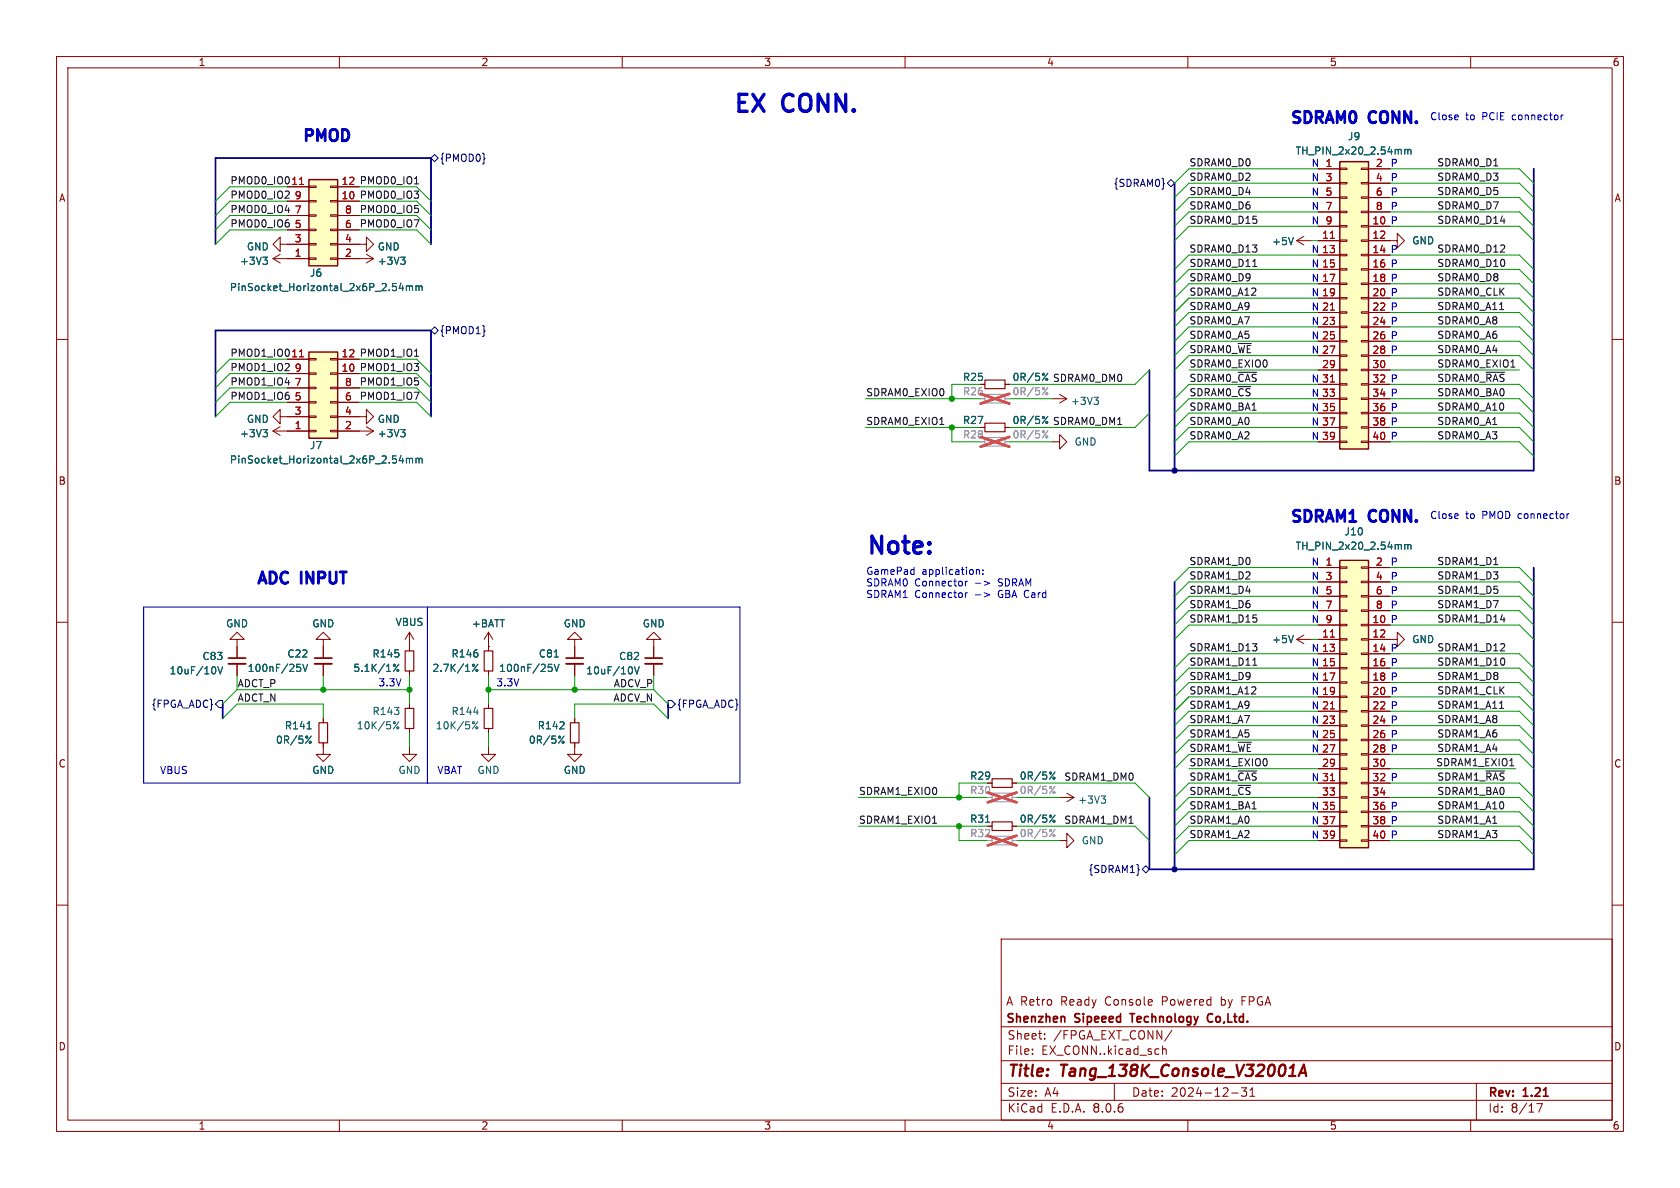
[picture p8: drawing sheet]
<svg xmlns="http://www.w3.org/2000/svg" width="297mm" height="210mm" viewBox="0 0 297 210" stroke-linecap="round" stroke-linejoin="round" font-family="sans-serif">
<defs><g id="words">
<g font-size="4.2" fill="#0000c2">
<text x="129.5" y="20.1">EX</text>
<text x="138.6" y="20.1">CONN.</text>
<text x="153" y="98.2">Note:</text>
</g>
<g font-size="2.8" fill="#0000c2">
<text x="228" y="22">SDRAM0</text>
<text x="242.4" y="22">CONN.</text>
<text x="53.3" y="25.2">PMOD</text>
<text x="228" y="92.5">SDRAM1</text>
<text x="242.4" y="92.5">CONN.</text>
<text x="45.2" y="103.4">ADC</text>
<text x="53.6" y="103.4">INPUT</text>
</g>
<g font-size="2.8" fill="#840000">
<text x="178" y="190.9">Title:</text>
<text x="187.7" y="190.9">Tang_138K_Console_V32001A</text>
</g>
<g font-size="2.1" fill="#840000">
<text x="177.8" y="178">A Retro</text>
<text x="187.6" y="178">Ready</text>
<text x="195.5" y="178">Console</text>
<text x="205.7" y="178">Powered</text>
<text x="216.3" y="178">by</text>
<text x="220.1" y="178">FPGA</text>
<text x="177.8" y="181.2">Shenzhen</text>
<text x="178" y="184">Sheet:</text>
<text x="186.2" y="184">/FPGA_EXT_CONN/</text>
<text x="190.1" y="181.2">Sipeeed</text>
<text x="200.6" y="181.2">Technology</text>
<text x="214.8" y="181.2">Co,Ltd.</text>
<text x="178" y="186.7">File:</text>
<text x="184.1" y="186.7">EX_CONN..kicad_sch</text>
<text x="178" y="196.9">KiCad</text>
<text x="178" y="194.1">Size:</text>
<text x="184.7" y="194.1">A4</text>
<text x="185.7" y="196.9">E.D.A.</text>
<text x="193.3" y="196.9">8.0.6</text>
<text x="200" y="194.1">Date:</text>
<text x="207" y="194.1">2024-12-31</text>
<text x="263" y="194.3">Rev:</text>
<text x="263" y="196.9">Id:</text>
<text x="267.1" y="196.9">8/17</text>
<text x="269.4" y="194.3">1.21</text>
</g>
<g font-size="1.8" fill="#840000">
<text x="35" y="11.9">1</text>
<text x="85" y="11.9">2</text>
<text x="135" y="11.9">3</text>
<text x="185" y="11.9">4</text>
<text x="235" y="11.9">5</text>
<text x="285" y="11.9">6</text>
<text x="10.3" y="35.9">A</text>
<text x="285.3" y="35.9">A</text>
<text x="10.3" y="85.9">B</text>
<text x="285.3" y="85.9">B</text>
<text x="10.3" y="135.9">C</text>
<text x="285.3" y="135.9">C</text>
<text x="10.3" y="185.9">D</text>
<text x="285.3" y="185.9">D</text>
<text x="35" y="199.9">1</text>
<text x="85" y="199.9">2</text>
<text x="135" y="199.9">3</text>
<text x="185" y="199.9">4</text>
<text x="235" y="199.9">5</text>
<text x="285" y="199.9">6</text>
</g>
<g font-size="1.8" fill="#0000c2">
<text x="252.7" y="21.3">Close</text>
<text x="259.1" y="21.3">to</text>
<text x="262.1" y="21.3">PCIE</text>
<text x="267.6" y="21.3">connector</text>
<text x="231.8" y="29.6">N 1</text>
<text x="245.7" y="29.6">P</text>
<text x="231.8" y="34.7">N 5</text>
<text x="231.8" y="32.1">N 3</text>
<text x="245.7" y="34.7">P</text>
<text x="245.7" y="32.1">P</text>
<text x="231.8" y="39.8">N 9</text>
<text x="231.8" y="37.2">N 7</text>
<text x="245.7" y="39.8">P</text>
<text x="245.7" y="37.2">P</text>
<text x="231.8" y="47.4">N 15</text>
<text x="231.8" y="44.8">N 13</text>
<text x="245.7" y="47.4">P</text>
<text x="245.7" y="44.8">P</text>
<text x="231.8" y="49.9">N 17</text>
<text x="231.8" y="52.5">N 19</text>
<text x="245.7" y="49.9">P</text>
<text x="245.7" y="52.5">P</text>
<text x="231.8" y="57.5">N 23</text>
<text x="231.8" y="55">N 21</text>
<text x="245.7" y="57.5">P</text>
<text x="245.7" y="55">P</text>
<text x="231.8" y="60.1">N 25</text>
<text x="231.8" y="62.6">N 27</text>
<text x="245.7" y="62.6">P</text>
<text x="245.7" y="60.1">P</text>
<text x="231.8" y="70.2">N 33</text>
<text x="231.8" y="67.7">N 31</text>
<text x="245.7" y="67.7">P</text>
<text x="245.7" y="70.2">P</text>
<text x="231.8" y="72.8">N 35</text>
<text x="231.8" y="75.3">N 37</text>
<text x="231.8" y="77.9">N 39</text>
<text x="245.7" y="75.3">P</text>
<text x="245.7" y="77.9">P</text>
<text x="245.7" y="72.8">P</text>
<text x="252.7" y="91.8">Close</text>
<text x="259.1" y="91.8">to</text>
<text x="262.1" y="91.8">PMOD connector</text>
<text x="153" y="101.7">GamePad</text>
<text x="163" y="101.7">application:</text>
<text x="231.8" y="100.1">N 1</text>
<text x="245.7" y="100.1">P</text>
<text x="153" y="103.8">SDRAM0</text>
<text x="153" y="105.8">SDRAM1</text>
<text x="161.7" y="103.8">Connector</text>
<text x="161.7" y="105.8">Connector</text>
<text x="176.7" y="103.8">SDRAM</text>
<text x="176.7" y="105.8">GBA Card</text>
<text x="231.8" y="102.6">N 3</text>
<text x="231.8" y="105.2">N 5</text>
<text x="231.8" y="107.7">N 7</text>
<text x="245.7" y="102.6">P</text>
<text x="245.7" y="107.7">P</text>
<text x="245.7" y="105.2">P</text>
<text x="231.8" y="110.2">N 9</text>
<text x="245.7" y="110.2">P</text>
<text x="231.8" y="115.3">N 13</text>
<text x="231.8" y="117.9">N 15</text>
<text x="245.7" y="115.3">P</text>
<text x="245.7" y="117.9">P</text>
<text x="66.8" y="121.4">3.3V</text>
<text x="87.6" y="121.4">3.3V</text>
<text x="231.8" y="125.5">N 21</text>
<text x="231.8" y="122.9">N 19</text>
<text x="231.8" y="120.4">N 17</text>
<text x="245.7" y="120.4">P</text>
<text x="245.7" y="122.9">P</text>
<text x="245.7" y="125.5">P</text>
<text x="231.8" y="128">N 23</text>
<text x="231.8" y="130.6">N 25</text>
<text x="245.7" y="130.6">P</text>
<text x="245.7" y="128">P</text>
<text x="28.2" y="136.9">VBUS</text>
<text x="77.2" y="136.9">VBAT</text>
<text x="231.8" y="133.1">N 27</text>
<text x="245.7" y="133.1">P</text>
<text x="231.8" y="143.3">N 35</text>
<text x="231.8" y="138.2">N 31</text>
<text x="245.7" y="143.3">P</text>
<text x="245.7" y="138.2">P</text>
<text x="231.8" y="148.3">N 39</text>
<text x="231.8" y="145.8">N 37</text>
<text x="245.7" y="148.3">P</text>
<text x="245.7" y="145.8">P</text>
</g>
<g font-size="1.8" fill="#000084">
<text x="77.7" y="28.8">{PMOD0}</text>
<text x="196.8" y="33.2">{SDRAM0}</text>
<text x="77.7" y="59.3">{PMOD1}</text>
<text x="26.7" y="125.3">{FPGA_ADC}</text>
<text x="119.6" y="125.3">{FPGA_ADC}</text>
<text x="192.3" y="154.5">{SDRAM1}</text>
</g>
<g font-size="1.8" fill="#0f0f0f">
<text x="210.2" y="29.5">SDRAM0_D0</text>
<text x="254" y="29.5">SDRAM0_D1</text>
<text x="40.6" y="32.7">PMOD0_IO0</text>
<text x="40.6" y="35.2">PMOD0_IO2</text>
<text x="63.5" y="32.7">PMOD0_IO1</text>
<text x="63.5" y="35.2">PMOD0_IO3</text>
<text x="210.2" y="34.6">SDRAM0_D4</text>
<text x="210.2" y="32">SDRAM0_D2</text>
<text x="254" y="32">SDRAM0_D3</text>
<text x="254" y="34.6">SDRAM0_D5</text>
<text x="40.6" y="37.8">PMOD0_IO4</text>
<text x="40.6" y="40.3">PMOD0_IO6</text>
<text x="63.5" y="37.8">PMOD0_IO5</text>
<text x="63.5" y="40.3">PMOD0_IO7</text>
<text x="210.2" y="39.7">SDRAM0_D15</text>
<text x="210.2" y="37.1">SDRAM0_D6</text>
<text x="254" y="39.7">SDRAM0_D14</text>
<text x="254" y="37.1">SDRAM0_D7</text>
<text x="210.2" y="47.3">SDRAM0_D11</text>
<text x="210.2" y="44.7">SDRAM0_D13</text>
<text x="254" y="44.7">SDRAM0_D12</text>
<text x="254" y="47.3">SDRAM0_D10</text>
<text x="210.2" y="49.8">SDRAM0_D9</text>
<text x="210.2" y="52.4">SDRAM0_A12</text>
<text x="254" y="52.4">SDRAM0_CLK</text>
<text x="254" y="49.8">SDRAM0_D8</text>
<text x="210.2" y="60">SDRAM0_A5</text>
<text x="210.2" y="57.4">SDRAM0_A7</text>
<text x="210.2" y="54.9">SDRAM0_A9</text>
<text x="254" y="54.9">SDRAM0_A11</text>
<text x="254" y="57.4">SDRAM0_A8</text>
<text x="254" y="60">SDRAM0_A6</text>
<text x="40.6" y="65.7">PMOD1_IO2</text>
<text x="40.6" y="63.2">PMOD1_IO0</text>
<text x="63.5" y="65.7">PMOD1_IO3</text>
<text x="63.5" y="63.2">PMOD1_IO1</text>
<text x="210.2" y="62.5">SDRAM0_~{WE}</text>
<text x="210.2" y="65.1">SDRAM0_EXIO0</text>
<text x="254" y="62.5">SDRAM0_A4</text>
<text x="254" y="65.1">SDRAM0_EXIO1</text>
<text x="40.6" y="70.8">PMOD1_IO6</text>
<text x="40.6" y="68.2">PMOD1_IO4</text>
<text x="63.5" y="68.2">PMOD1_IO5</text>
<text x="63.5" y="70.8">PMOD1_IO7</text>
<text x="153" y="70.1">SDRAM0_EXIO0</text>
<text x="186.1" y="67.6">SDRAM0_DM0</text>
<text x="210.2" y="70.1">SDRAM0_~{CS}</text>
<text x="210.2" y="67.6">SDRAM0_~{CAS}</text>
<text x="254" y="67.6">SDRAM0_~{RAS}</text>
<text x="254" y="70.1">SDRAM0_BA0</text>
<text x="153" y="75.2">SDRAM0_EXIO1</text>
<text x="186.1" y="75.2">SDRAM0_DM1</text>
<text x="210.2" y="72.7">SDRAM0_BA1</text>
<text x="210.2" y="77.8">SDRAM0_A2</text>
<text x="210.2" y="75.2">SDRAM0_A0</text>
<text x="254" y="75.2">SDRAM0_A1</text>
<text x="254" y="72.7">SDRAM0_A10</text>
<text x="254" y="77.8">SDRAM0_A3</text>
<text x="210.2" y="100">SDRAM1_D0</text>
<text x="254" y="100">SDRAM1_D1</text>
<text x="210.2" y="105.1">SDRAM1_D4</text>
<text x="210.2" y="107.6">SDRAM1_D6</text>
<text x="210.2" y="102.5">SDRAM1_D2</text>
<text x="254" y="105.1">SDRAM1_D5</text>
<text x="254" y="102.5">SDRAM1_D3</text>
<text x="254" y="107.6">SDRAM1_D7</text>
<text x="210.2" y="110.1">SDRAM1_D15</text>
<text x="254" y="110.1">SDRAM1_D14</text>
<text x="210.2" y="117.8">SDRAM1_D11</text>
<text x="210.2" y="115.2">SDRAM1_D13</text>
<text x="254" y="115.2">SDRAM1_D12</text>
<text x="254" y="117.8">SDRAM1_D10</text>
<text x="41.9" y="124.1">ADCT_N</text>
<text x="41.9" y="121.6">ADCT_P</text>
<text x="108.4" y="124.1">ADCV_N</text>
<text x="108.4" y="121.6">ADCV_P</text>
<text x="210.2" y="125.4">SDRAM1_A9</text>
<text x="210.2" y="120.3">SDRAM1_D9</text>
<text x="210.2" y="122.8">SDRAM1_A12</text>
<text x="254" y="120.3">SDRAM1_D8</text>
<text x="254" y="125.4">SDRAM1_A11</text>
<text x="254" y="122.8">SDRAM1_CLK</text>
<text x="210.2" y="127.9">SDRAM1_A7</text>
<text x="210.2" y="130.5">SDRAM1_A5</text>
<text x="254" y="130.5">SDRAM1_A6</text>
<text x="254" y="127.9">SDRAM1_A8</text>
<text x="210.2" y="135.5">SDRAM1_EXIO0</text>
<text x="210.2" y="133">SDRAM1_~{WE}</text>
<text x="253.8" y="135.5">SDRAM1_EXIO1</text>
<text x="254" y="133">SDRAM1_A4</text>
<text x="151.8" y="140.6">SDRAM1_EXIO0</text>
<text x="188.1" y="138.1">SDRAM1_DM0</text>
<text x="210.2" y="138.1">SDRAM1_~{CAS}</text>
<text x="210.2" y="143.2">SDRAM1_BA1</text>
<text x="210.2" y="140.6">SDRAM1_~{CS}</text>
<text x="254" y="138.1">SDRAM1_~{RAS}</text>
<text x="254" y="143.2">SDRAM1_A10</text>
<text x="254" y="140.6">SDRAM1_BA0</text>
<text x="151.8" y="145.7">SDRAM1_EXIO1</text>
<text x="188.1" y="145.7">SDRAM1_DM1</text>
<text x="210.2" y="148.2">SDRAM1_A2</text>
<text x="210.2" y="145.7">SDRAM1_A0</text>
<text x="254" y="145.7">SDRAM1_A1</text>
<text x="254" y="148.2">SDRAM1_A3</text>
</g>
<g font-size="1.8" fill="#006464">
<text x="229" y="27.5">TH_PIN_2x20_2.54mm</text>
<text x="238.2" y="25">J9</text>
<text x="42.3" y="47">+3V3</text>
<text x="43.5" y="44.5">GND</text>
<text x="66.7" y="44.5">GND</text>
<text x="66.7" y="47">+3V3</text>
<text x="224.8" y="43.5">+5V</text>
<text x="249.6" y="43.4">GND</text>
<text x="40.5" y="51.7">PinSocket_Horizontal_2x6P_2.54mm</text>
<text x="54.7" y="49.1">J6</text>
<text x="170.1" y="67.5">R25</text>
<text x="178.9" y="67.5">0R/5%</text>
<text x="189.2" y="71.8">+3V3</text>
<text x="42.3" y="77.5">+3V3</text>
<text x="43.5" y="75">GND</text>
<text x="66.7" y="75">GND</text>
<text x="66.7" y="77.5">+3V3</text>
<text x="170.1" y="75.2">R27</text>
<text x="178.9" y="75.2">0R/5%</text>
<text x="40.5" y="82.1">PinSocket_Horizontal_2x6P_2.54mm</text>
<text x="54.7" y="79.6">J7</text>
<text x="189.9" y="79">GND</text>
<text x="237.6" y="94.8">J10</text>
<text x="229" y="97.4">TH_PIN_2x20_2.54mm</text>
<text x="39.9" y="111.1">GND</text>
<text x="55.1" y="111.1">GND</text>
<text x="69.8" y="110.8">VBUS</text>
<text x="83.3" y="111.1">+BATT</text>
<text x="99.6" y="111.1">GND</text>
<text x="113.5" y="111.1">GND</text>
<text x="224.8" y="113.9">+5V</text>
<text x="249.6" y="113.9">GND</text>
<text x="29.9" y="119.4">10uF/10V</text>
<text x="35.7" y="116.9">C83</text>
<text x="43.7" y="119">100nF/25V</text>
<text x="50.7" y="116.4">C22</text>
<text x="62.4" y="119">5.1K/1%</text>
<text x="65.8" y="116.4">R145</text>
<text x="76.3" y="119">2.7K/1%</text>
<text x="79.7" y="116.4">R146</text>
<text x="88.1" y="119">100nF/25V</text>
<text x="95.2" y="116.4">C81</text>
<text x="103.5" y="119.4">10uF/10V</text>
<text x="109.3" y="116.9">C82</text>
<text x="48.7" y="131.7">0R/5%</text>
<text x="50.3" y="129.1">R141</text>
<text x="63" y="129.1">10K/5%</text>
<text x="65.8" y="126.6">R143</text>
<text x="76.9" y="129.1">10K/5%</text>
<text x="79.7" y="126.6">R144</text>
<text x="93.4" y="131.7">0R/5%</text>
<text x="95" y="129.1">R142</text>
<text x="55.1" y="137">GND</text>
<text x="70.4" y="137">GND</text>
<text x="84.3" y="137">GND</text>
<text x="99.6" y="137">GND</text>
<text x="171.4" y="138">R29</text>
<text x="180.2" y="138">0R/5%</text>
<text x="190.5" y="142.3">+3V3</text>
<text x="171.4" y="145.6">R31</text>
<text x="180.2" y="145.6">0R/5%</text>
<text x="191.1" y="149.5">GND</text>
</g>
<g font-size="1.8" fill="#a90000">
<text x="234.2" y="29.6">1</text>
<text x="243.1" y="29.6">2</text>
<text x="51.4" y="32.8">11</text>
<text x="52" y="35.3">9</text>
<text x="60.3" y="35.3">10</text>
<text x="60.3" y="32.8">12</text>
<text x="234.2" y="32.1">3</text>
<text x="234.2" y="34.7">5</text>
<text x="243.1" y="32.1">4</text>
<text x="243.1" y="34.7">6</text>
<text x="52" y="40.4">5</text>
<text x="52" y="37.8">7</text>
<text x="60.9" y="40.4">6</text>
<text x="60.9" y="37.8">8</text>
<text x="234.2" y="37.2">7</text>
<text x="234.2" y="39.8">9</text>
<text x="242.5" y="39.8">10</text>
<text x="243.1" y="37.2">8</text>
<text x="52" y="45.5">1</text>
<text x="52" y="42.9">3</text>
<text x="60.9" y="45.5">2</text>
<text x="60.9" y="42.9">4</text>
<text x="233.6" y="42.3">11</text>
<text x="233.6" y="44.8">13</text>
<text x="233.6" y="47.4">15</text>
<text x="242.5" y="42.3">12</text>
<text x="242.5" y="44.8">14</text>
<text x="242.5" y="47.4">16</text>
<text x="233.6" y="49.9">17</text>
<text x="233.6" y="52.5">19</text>
<text x="242.5" y="49.9">18</text>
<text x="242.5" y="52.5">20</text>
<text x="233.6" y="55">21</text>
<text x="233.6" y="57.5">23</text>
<text x="242.5" y="55">22</text>
<text x="242.5" y="57.5">24</text>
<text x="51.4" y="63.2">11</text>
<text x="52" y="65.8">9</text>
<text x="60.3" y="65.8">10</text>
<text x="60.3" y="63.2">12</text>
<text x="233.6" y="65.2">29</text>
<text x="233.6" y="60.1">25</text>
<text x="233.6" y="62.6">27</text>
<text x="242.5" y="60.1">26</text>
<text x="242.5" y="62.6">28</text>
<text x="242.5" y="65.2">30</text>
<text x="52" y="70.9">5</text>
<text x="52" y="68.3">7</text>
<text x="60.9" y="70.9">6</text>
<text x="60.9" y="68.3">8</text>
<text x="233.6" y="67.7">31</text>
<text x="233.6" y="70.2">33</text>
<text x="242.5" y="67.7">32</text>
<text x="242.5" y="70.2">34</text>
<text x="52" y="75.9">1</text>
<text x="52" y="73.4">3</text>
<text x="60.9" y="75.9">2</text>
<text x="60.9" y="73.4">4</text>
<text x="233.6" y="72.8">35</text>
<text x="233.6" y="75.3">37</text>
<text x="233.6" y="77.9">39</text>
<text x="242.5" y="72.8">36</text>
<text x="242.5" y="75.3">38</text>
<text x="242.5" y="77.9">40</text>
<text x="234.2" y="100.1">1</text>
<text x="243.1" y="100.1">2</text>
<text x="234.2" y="102.6">3</text>
<text x="234.2" y="105.2">5</text>
<text x="234.2" y="107.7">7</text>
<text x="243.1" y="102.6">4</text>
<text x="243.1" y="105.2">6</text>
<text x="243.1" y="107.7">8</text>
<text x="233.6" y="112.8">11</text>
<text x="234.2" y="110.2">9</text>
<text x="242.5" y="110.2">10</text>
<text x="242.5" y="112.8">12</text>
<text x="233.6" y="115.3">13</text>
<text x="233.6" y="117.9">15</text>
<text x="242.5" y="115.3">14</text>
<text x="242.5" y="117.9">16</text>
<text x="233.6" y="120.4">17</text>
<text x="233.6" y="122.9">19</text>
<text x="233.6" y="125.5">21</text>
<text x="242.5" y="120.4">18</text>
<text x="242.5" y="122.9">20</text>
<text x="242.5" y="125.5">22</text>
<text x="233.6" y="128">23</text>
<text x="233.6" y="130.6">25</text>
<text x="242.5" y="128">24</text>
<text x="242.5" y="130.6">26</text>
<text x="233.6" y="135.6">29</text>
<text x="233.6" y="133.1">27</text>
<text x="242.5" y="133.1">28</text>
<text x="242.5" y="135.6">30</text>
<text x="233.6" y="140.7">33</text>
<text x="233.6" y="138.2">31</text>
<text x="233.6" y="143.3">35</text>
<text x="242.5" y="138.2">32</text>
<text x="242.5" y="140.7">34</text>
<text x="242.5" y="143.3">36</text>
<text x="233.6" y="145.8">37</text>
<text x="233.6" y="148.3">39</text>
<text x="242.5" y="145.8">38</text>
<text x="242.5" y="148.3">40</text>
</g>
<g font-size="1.8" fill="#989898">
<text x="170.1" y="70.1">R26</text>
<text x="178.9" y="70.1">0R/5%</text>
<text x="170.1" y="77.7">R28</text>
<text x="178.9" y="77.7">0R/5%</text>
<text x="171.4" y="140.6">R30</text>
<text x="180.2" y="140.6">0R/5%</text>
<text x="171.4" y="148.2">R32</text>
<text x="180.2" y="148.2">0R/5%</text>
</g>
</g></defs>
<g fill="none" stroke="#840000" stroke-width=".18">
<path d="M10 10h277v190h-277zM12 12h273v186h-273zM60 10v2M110 10v2M160 10v2M210 10v2M260 10v2M10 60h2M285 60h2M10 110h2M41.9 113h-1.3l1.3-1.2 1.3 1.2h-1.3v1.3M101.6 114.3v2"/>
<path d="M101.6 117.3v2.1M229.2 113l1.3 .8M229.2 113h2.6M230.5 112.3l-1.3 .7M245.7 113h1.3v1.3l1.3-1.3-1.3-1.2v1.2M285 110h2M57.1 132.1v1.3h-1.2l1.2 1.2 1.3-1.2h-1.3M72.4 132.1v1.3h-1.3l1.3 1.2 1.3-1.2h-1.3M174.6 138.4h.8M178.9 138.4h.8M10 160h2M174.6 146.1h.8"/>
<path d="M178.9 146.1h.8M285 160h2M177 166h108v32h-108zM60 198v2M110 198v2M160 198v2M177 194.5h108M177 191.5h108M177 187.5h108M177 181.5h108M182.5 186.3v.1M182.5 185.5v.1"/>
<path d="M184.7 183.6v.1M184.7 182.8v.1M197 191.5v3M205.5 184.9v1.5M205.5 185.5l.2-.1 .4 .1 .1 .9M207.2 182.1l-1.3 1.9M210 198v2M217.7 193.2h1.2M220.4 192.3l-.5 .6 .4 .1v.7l-.2 .1h-.4l-.2-.1M221 193.8h.8M221 192.7l.4-.4v1.5M260 198v2"/>
<path d="M261 191.5v6.5M271.7 195.1h1l-.7 1.5"/>
</g>
<path d="M229.6 190.2l.9-2 .4 2M229.8 189.6h1" fill="none" stroke="#840000" stroke-width=".4"/>
<path d="M100.1 116.3h3M188.2 179.8v.9M199.7 179.2h.9M214.3 179.3a.74 .74 0 0 0-.9 .5 .74 .74 0 0 0 .5 .9l.4-.1" fill="none" stroke="#840000" stroke-width=".3"/>
<path d="M100.1 117.3h3" fill="none" stroke="#840000" stroke-width=".33"/>
<g fill="none" stroke="#006464" stroke-width=".18">
<path d="M97 117.4h.6M97.4 117.9l.2 .3v.3l-.2 .2M98 117.4l.4 1.3 .4-1.3M98 116.2h.7M228.7 112.3l-.5 1.3M186.5 136.5l-1 1.2M174.2 145.4h.8M186.5 144.1l-1 1.3"/>
<circle cx="186.3" cy="137.6" r=".18"/>
<circle cx="186.3" cy="145.2" r=".18"/>
</g>
<path d="M175.4 137.7h3.5v1.5h-3.5zM175.4 145.3h3.5v1.5h-3.5z" fill="none" stroke="#840000" stroke-width=".2"/>
<path d="M175.4 147.8h3.5v1.6h-3.5z" fill="none" stroke="#a1a1a1" stroke-width=".2"/>
<path d="M174.6 148.6h.8M178.9 148.6h.8" fill="none" stroke="#a1a1a1" stroke-width=".18"/>
<g fill="none" stroke="#989898" stroke-width=".18">
<path d="M186.5 146.6l-1 1.3"/>
<circle cx="186.3" cy="147.7" r=".18"/>
</g>
<path d="M174.6 147.7l5.1 1.8M179.7 147.7l-5.1 1.8" fill="none" stroke="#e65255" stroke-width=".46"/>
<path d="M236.9 99.1h5v50.8h-5z" fill="#ffffc2"/>
<g fill="none" stroke="#840000" stroke-width=".18">
<path d="M229.2 42.5l1.3 .8M229.2 42.5h2.6M230.5 41.8l-1.3 .7M186.1 78.1h1.2v1.3l1.3-1.3-1.3-1.3v1.3M57.1 113h-1.2l1.2-1.2 1.3 1.2h-1.3v1.3M233 100.3h3.9M233 110.5h3.9M233 113h3.9M233 115.6h3.9M233 118.1h3.9M233 102.9h3.9M233 105.4h3.9"/>
<path d="M233 108h3.9M236.9 118h1.2v.2h-1.2zM236.9 115.4h1.2v.3h-1.2zM236.9 112.9h1.2v.3h-1.2zM236.9 110.4h1.2v.2h-1.2zM236.9 107.8h1.2v.3h-1.2zM236.9 105.3h1.2v.2h-1.2zM236.9 102.7h1.2v.3h-1.2zM236.9 100.2h1.2v.3h-1.2zM240.7 118h1.2v.2h-1.2zM240.7 115.4h1.2v.3h-1.2zM240.7 112.9h1.2v.3h-1.2z"/>
<path d="M240.7 110.4h1.2v.2h-1.2zM240.7 107.8h1.2v.3h-1.2zM240.7 105.3h1.2v.2h-1.2zM240.7 102.7h1.2v.3h-1.2zM240.7 100.2h1.2v.3h-1.2zM241.9 100.3h3.8M241.9 110.5h3.8M241.9 113h3.8M241.9 115.6h3.8M241.9 118.1h3.8M241.9 102.9h3.8M241.9 105.4h3.8"/>
<path d="M241.9 108h3.8M233 120.7h3.9M233 123.2h3.9M233 125.7h3.9M233 128.3h3.9M233 130.8h3.9M233 133.4h3.9M233 135.9h3.9M233 138.4h3.9M236.9 138.3h1.2v.3h-1.2zM236.9 135.8h1.2v.2h-1.2zM236.9 133.2h1.2v.3h-1.2z"/>
<path d="M236.9 130.7h1.2v.2h-1.2zM236.9 128.1h1.2v.3h-1.2zM236.9 125.6h1.2v.3h-1.2zM236.9 123.1h1.2v.2h-1.2zM236.9 120.5h1.2v.3h-1.2zM240.7 138.3h1.2v.3h-1.2zM240.7 135.8h1.2v.2h-1.2zM240.7 133.2h1.2v.3h-1.2zM240.7 130.7h1.2v.2h-1.2zM240.7 128.1h1.2v.3h-1.2zM240.7 125.6h1.2v.3h-1.2zM240.7 123.1h1.2v.2h-1.2z"/>
<path d="M240.7 120.5h1.2v.3h-1.2zM241.9 120.7h3.8M241.9 123.2h3.8M241.9 125.7h3.8M241.9 128.3h3.8M241.9 130.8h3.8M241.9 133.4h3.8M241.9 135.9h3.8M241.9 138.4h3.8M233 141h3.9M233 143.5h3.9M233 146.1h3.9"/>
<path d="M233 148.6h3.9M236.9 148.5h1.2v.2h-1.2zM236.9 145.9h1.2v.3h-1.2zM236.9 143.4h1.2v.2h-1.2zM236.9 140.8h1.2v.3h-1.2zM240.7 148.5h1.2v.2h-1.2zM240.7 145.9h1.2v.3h-1.2zM240.7 143.4h1.2v.2h-1.2zM240.7 140.8h1.2v.3h-1.2zM241.9 141h3.8M241.9 143.5h3.8M241.9 146.1h3.8"/>
<path d="M241.9 148.6h3.8"/>
</g>
<path d="M236.9 99.1h5v50.8h-5z" fill="none" stroke="#840000" stroke-width=".25"/>
<path d="M235.2 112.6h.7M235.2 125.3h.7M235.2 138h.7" fill="none" stroke="#a90000" stroke-width=".18"/>
<path d="M228.7 42l-.5 1.3M248.3 96.3v.8M248.3 96.4l.4-.1 .2 .1M248.9 96.4l.2-.1h.3v.8M248.9 96.4v.7" fill="none" stroke="#006464" stroke-width=".18"/>
<path d="M174.1 77.3h3.6v1.6h-3.6z" fill="none" stroke="#a1a1a1" stroke-width=".2"/>
<path d="M173.4 78.1h.7M177.7 78.1h.7" fill="none" stroke="#a1a1a1" stroke-width=".18"/>
<g fill="none" stroke="#989898" stroke-width=".18">
<path d="M185.2 76.1l-.9 1.3"/>
<circle cx="185.1" cy="77.2" r=".18"/>
</g>
<path d="M173.4 77.2l5 1.8M178.4 77.2l-5 1.8" fill="none" stroke="#e65255" stroke-width=".46"/>
<path d="M236.9 28.6h5v50.8h-5z" fill="#ffffc2"/>
<g fill="none" stroke="#840000" stroke-width=".18">
<path d="M233 29.8h3.9M233 32.4h3.9M233 34.9h3.9M233 37.5h3.9M236.9 39.9h1.2v.2h-1.2zM236.9 37.3h1.2v.3h-1.2zM236.9 34.8h1.2v.3h-1.2zM236.9 32.3h1.2v.2h-1.2zM236.9 29.7h1.2v.3h-1.2zM240.7 39.9h1.2v.2h-1.2zM240.7 37.3h1.2v.3h-1.2zM240.7 34.8h1.2v.3h-1.2z"/>
<path d="M240.7 32.3h1.2v.2h-1.2zM240.7 29.7h1.2v.3h-1.2zM241.9 29.8h3.8M241.9 32.4h3.8M241.9 34.9h3.8M241.9 37.5h3.8M233 40h3.9M233 42.5h3.9M233 45.1h3.9M233 47.6h3.9M233 50.2h3.9M233 52.7h3.9"/>
<path d="M233 55.2h3.9M233 57.8h3.9M236.9 57.7h1.2v.2h-1.2zM236.9 55.1h1.2v.3h-1.2zM236.9 52.6h1.2v.2h-1.2zM236.9 50h1.2v.3h-1.2zM236.9 47.5h1.2v.3h-1.2zM236.9 45h1.2v.2h-1.2zM236.9 42.4h1.2v.3h-1.2zM240.7 57.7h1.2v.2h-1.2zM240.7 55.1h1.2v.3h-1.2zM240.7 52.6h1.2v.2h-1.2z"/>
<path d="M240.7 50h1.2v.3h-1.2zM240.7 47.5h1.2v.3h-1.2zM240.7 45h1.2v.2h-1.2zM240.7 42.4h1.2v.3h-1.2zM241.9 42.5h5.1v1.3l1.3-1.3-1.3-1.2v1.2M241.9 40h3.8M241.9 45.1h3.8M241.9 47.6h3.8M241.9 50.2h3.8M241.9 52.7h3.8M241.9 55.2h3.8M241.9 57.8h3.8"/>
<path d="M48.3 76.2h2.5M48.3 76.2l1.2 .8M49.5 73.7v1.2l-1.2-1.2 1.2-1.3v1.3h1.3M49.5 75.4l-1.2 .8M63.5 73.7h1.3v1.2l1.2-1.2-1.2-1.3v1.3M63.5 76.2h2.5M64.8 75.4l1.2 .8M66 76.2l-1.2 .8M233 60.3h3.9M233 62.9h3.9M233 65.4h3.9M233 67.9h3.9"/>
<path d="M233 70.5h3.9M233 73h3.9M233 75.6h3.9M233 78.1h3.9M236.9 78h1.2v.2h-1.2zM236.9 75.4h1.2v.3h-1.2zM236.9 72.9h1.2v.3h-1.2zM236.9 70.4h1.2v.2h-1.2zM236.9 67.8h1.2v.3h-1.2zM236.9 65.3h1.2v.2h-1.2zM236.9 62.7h1.2v.3h-1.2zM236.9 60.2h1.2v.3h-1.2z"/>
<path d="M240.7 78h1.2v.2h-1.2zM240.7 75.4h1.2v.3h-1.2zM240.7 72.9h1.2v.3h-1.2zM240.7 70.4h1.2v.2h-1.2zM240.7 67.8h1.2v.3h-1.2zM240.7 65.3h1.2v.2h-1.2zM240.7 62.7h1.2v.3h-1.2zM240.7 60.2h1.2v.3h-1.2zM241.9 60.3h3.8M241.9 62.9h3.8M241.9 65.4h3.8M241.9 67.9h3.8"/>
<path d="M241.9 70.5h3.8M241.9 73h3.8M241.9 75.6h3.8M241.9 78.1h3.8M41.9 114.3v2M41.9 117.3v2.1M72.4 114.3v.8M72.4 118.6v.8M86.4 114.3h.1M86.4 111.8v3.3M86.4 118.6v.8M86.4 111.8l.7 1.2"/>
<path d="M86.4 111.8l-.8 1.2M115.6 114.3v2M115.6 117.3v2.1M57.1 127v.8M57.1 131.3v.8M72.4 124.5v.7M72.4 128.8v.7"/>
</g>
<path d="M236.9 28.6h5v50.8h-5z" fill="none" stroke="#840000" stroke-width=".25"/>
<path d="M235.2 42.1h.7M235.2 54.8h.7M235.2 67.5h.7" fill="none" stroke="#a90000" stroke-width=".18"/>
<g fill="none" stroke="#006464" stroke-width=".18">
<path d="M248.3 26.4v.8M248.3 26.5l.4-.1 .2 .2M248.9 26.6l.2-.2 .3 .1v.7M248.9 26.6v.6M46.5 75.9h.8l-.5 .5M47 76.4l.3 .3v.3l-.3 .2M70.8 75.9h.8l-.4 .5M71.4 76.4l.2 .3v.3l-.2 .2M38.1 118.1v.8M38.5 117.9l.4 1.2 .5-1.2M70.5 117.4l-1 1.3M84.5 117.4l-1 1.3"/>
<path d="M111.7 118.1v.8M112.2 117.9l.4 1.2 .4-1.2M54.3 128.8h.7M55 130.1l-.9 1.3M69.6 127.6h.1l.2 .2-.2 .1h-.1M70.5 127.6l-1 1.2"/>
<circle cx="69.7" cy="117.6" r=".18"/>
<circle cx="70.3" cy="118.5" r=".18"/>
<circle cx="83.7" cy="117.6" r=".18"/>
<circle cx="84.3" cy="118.5" r=".18"/>
<circle cx="54.8" cy="131.2" r=".18"/>
<circle cx="70.3" cy="128.7" r=".18"/>
</g>
<path d="M40.4 117.3h3M114 117.3h3.1" fill="none" stroke="#840000" stroke-width=".33"/>
<path d="M40.4 116.3h3M114 116.3h3.1" fill="none" stroke="#840000" stroke-width=".3"/>
<path d="M71.6 115.1h1.6v3.5h-1.6zM85.6 115.1h1.5v3.5h-1.5zM56.4 127.8h1.5v3.5h-1.5zM71.6 125.2h1.6v3.6h-1.6z" fill="none" stroke="#840000" stroke-width=".2"/>
<path d="M54.6 62.2h5.1v15.3h-5.1z" fill="#ffffc2"/>
<g fill="none" stroke="#840000" stroke-width=".18">
<path d="M48.3 45.7h2.5M48.3 45.7l1.2 .8M49.5 43.2v1.3l-1.2-1.3 1.2-1.3v1.3h1.3M49.5 45l-1.2 .7M63.5 43.2h1.3v1.3l1.2-1.3-1.2-1.3v1.3M50.8 76.2h3.8M50.8 66h3.8M50.8 63.5h3.8M50.8 73.7h3.8M50.8 71.1h3.8M50.8 68.6h3.8M54.6 63.4h1.3v.2h-1.3z"/>
<path d="M54.6 65.9h1.3v.3h-1.3zM54.6 68.5h1.3v.2h-1.3zM54.6 71h1.3v.2h-1.3zM54.6 73.5h1.3v.3h-1.3zM54.6 76.1h1.3v.2h-1.3zM58.4 63.4h1.3v.2h-1.3zM58.4 65.9h1.3v.3h-1.3zM58.4 68.5h1.3v.2h-1.3zM58.4 71h1.3v.2h-1.3zM58.4 73.5h1.3v.3h-1.3zM58.4 76.1h1.3v.2h-1.3zM59.7 76.2h3.8"/>
<path d="M59.7 66h3.8M59.7 63.5h3.8M59.7 73.7h3.8M59.7 71.1h3.8M59.7 68.6h3.8M173.4 75.6h.7M173.4 67.9h.7M177.7 75.6h.7M177.7 67.9h.7M186.1 70.5h2.5M187.3 69.7l1.3 .8M188.6 70.5l-1.3 .7"/>
<path d="M101.6 113h-1.3l1.3-1.2 1.3 1.2h-1.3v1.3M115.6 113h-1.3l1.3-1.2 1.2 1.2h-1.2v1.3M86.4 132.1v1.3h-1.3l1.3 1.2 1.2-1.2h-1.2M101.6 132.1v1.3h-1.3l1.3 1.2 1.3-1.2h-1.3"/>
</g>
<path d="M54.6 62.2h5.1v15.3h-5.1z" fill="none" stroke="#840000" stroke-width=".25"/>
<path d="M52.9 63.1h.8" fill="none" stroke="#a90000" stroke-width=".18"/>
<g fill="none" stroke="#006464" stroke-width=".18">
<path d="M46.5 45.5h.8l-.5 .4M47 45.9l.3 .3v.3l-.3 .2M185.2 73.6l-.9 1.3M185.2 66l-.9 1.3M193.4 70.2h.8l-.4 .5M193.9 70.7l.3 .3v.3l-.3 .2M70.9 80.5l-.3 .9h.8M71.2 81v.9M71.8 81v.9M71.8 81.1l.4-.1 .2 .2M72.4 81.2l.2-.2 .3 .1v.8M72.4 81.2v.7"/>
<path d="M73.5 81.1l.4-.1 .2 .2M73.5 81v.9M74.1 81.2l.2-.2 .3 .1v.8M74.1 81.2v.7"/>
<circle cx="185.1" cy="67.1" r=".18"/>
<circle cx="185.1" cy="74.7" r=".18"/>
</g>
<path d="M174.1 74.8h3.6v1.5h-3.6zM174.1 67.2h3.6v1.5h-3.6z" fill="none" stroke="#840000" stroke-width=".2"/>
<path d="M174.1 69.7h3.6v1.5h-3.6z" fill="none" stroke="#a1a1a1" stroke-width=".2"/>
<path d="M173.4 70.5h.7M177.7 70.5h.7" fill="none" stroke="#a1a1a1" stroke-width=".18"/>
<g fill="none" stroke="#989898" stroke-width=".18">
<path d="M185.2 68.5l-.9 1.3"/>
<circle cx="185.1" cy="69.6" r=".18"/>
</g>
<path d="M173.4 69.6l5 1.7M178.4 69.6l-5 1.7" fill="none" stroke="#e65255" stroke-width=".46"/>
<path d="M54.6 31.8h5.1v15.2h-5.1z" fill="#ffffc2"/>
<g fill="none" stroke="#840000" stroke-width=".18">
<path d="M50.8 35.6h3.8M50.8 33h3.8M50.8 38.1h3.8M54.6 32.9h1.3v.2h-1.3zM54.6 35.4h1.3v.3h-1.3zM54.6 38h1.3v.2h-1.3zM58.4 32.9h1.3v.2h-1.3zM58.4 35.4h1.3v.3h-1.3zM58.4 38h1.3v.2h-1.3zM59.7 35.6h3.8M59.7 33h3.8M59.7 38.1h3.8"/>
<path d="M233 29.8h3.9M233 32.4h3.9M233 34.9h3.9M233 37.5h3.9M241.9 29.8h3.8M241.9 32.4h3.8M241.9 34.9h3.8M241.9 37.5h3.8M50.8 45.7h3.8M50.8 43.2h3.8M50.8 40.6h3.8M54.6 40.5h1.3v.3h-1.3z"/>
<path d="M54.6 43.1h1.3v.2h-1.3zM54.6 45.6h1.3v.2h-1.3zM58.4 40.5h1.3v.3h-1.3zM58.4 43.1h1.3v.2h-1.3zM58.4 45.6h1.3v.2h-1.3zM59.7 45.7h6.3M59.7 43.2h3.8M59.7 40.6h3.8M64.8 45l1.2 .7M66 45.7l-1.2 .8M233 40h3.9M233 42.5h3.9"/>
<path d="M233 45.1h3.9M233 47.6h3.9M233 50.2h3.9M233 52.7h3.9M233 55.2h3.9M233 57.8h3.9M241.9 40h3.8M241.9 42.5h3.8M241.9 45.1h3.8M241.9 47.6h3.8M241.9 50.2h3.8M241.9 52.7h3.8"/>
<path d="M241.9 55.2h3.8M241.9 57.8h3.8M50.8 76.2h3.8M50.8 66h3.8M50.8 63.5h3.8M50.8 73.7h3.8M50.8 71.1h3.8M50.8 68.6h3.8M59.7 76.2h3.8M59.7 66h3.8M59.7 63.5h3.8M59.7 73.7h3.8"/>
<path d="M59.7 71.1h3.8M59.7 68.6h3.8M173.4 75.6h.7M173.4 67.9h.7M177.7 75.6h.7M177.7 67.9h.7M233 75.6h3.9M233 67.9h3.9M233 60.3h3.9M233 62.9h3.9M233 65.4h3.9M233 70.5h3.9"/>
<path d="M233 73h3.9M233 78.1h3.9M241.9 75.6h3.8M241.9 67.9h3.8M241.9 60.3h3.8M241.9 62.9h3.8M241.9 65.4h3.8M241.9 70.5h3.8M241.9 73h3.8M241.9 78.1h3.8M41.9 114.3v2M41.9 117.3v2.1"/>
<path d="M57.1 114.3v2M57.1 117.3v2.1M72.4 111.8l.8 1.2M72.4 111.8v3.3M72.4 118.6v.8M72.4 111.8l-.8 1.2M86.4 114.3h.1M86.4 114.3v.8M86.4 118.6v.8M101.6 114.3v2M101.6 117.3v2.1M115.6 114.3v2"/>
<path d="M115.6 117.3v2.1M233 100.3h3.9M233 110.5h3.9M233 113h3.9M233 115.6h3.9M233 118.1h3.9M233 102.9h3.9M233 105.4h3.9M233 108h3.9M241.9 100.3h3.8M241.9 110.5h3.8M241.9 113h3.8"/>
<path d="M241.9 115.6h3.8M241.9 118.1h3.8M241.9 102.9h3.8M241.9 105.4h3.8M241.9 108h3.8M57.1 127v.8M57.1 131.3v.8M86.4 124.5v.7M86.4 128.8v.7M101.6 127v.8M101.6 131.3v.8M174.6 138.4h.8"/>
<path d="M178.9 138.4h.8M233 138.4h3.9M233 120.7h3.9M233 123.2h3.9M233 125.7h3.9M233 128.3h3.9M233 130.8h3.9M233 133.4h3.9M233 135.9h3.9M241.9 138.4h3.8M241.9 120.7h3.8M241.9 123.2h3.8"/>
<path d="M241.9 125.7h3.8M241.9 128.3h3.8M241.9 130.8h3.8M241.9 133.4h3.8M241.9 135.9h3.8M174.6 146.1h.8M178.9 146.1h.8M187.3 148.6h1.3v1.3l1.3-1.3-1.3-1.3v1.3M187.3 141h2.6M188.6 140.2l1.3 .8M189.9 141l-1.3 .7M233 141h3.9"/>
<path d="M233 146.1h3.9M233 143.5h3.9M233 148.6h3.9M241.9 141h3.8M241.9 146.1h3.8M241.9 143.5h3.8M241.9 148.6h3.8"/>
</g>
<path d="M54.6 31.8h5.1v15.2h-5.1z" fill="none" stroke="#840000" stroke-width=".25"/>
<path d="M52.9 32.6h.8M235.2 42.1h.7M235.2 54.8h.7M52.9 63.1h.8M235.2 67.5h.7M235.2 112.6h.7M235.2 125.3h.7M235.2 138h.7" fill="none" stroke="#a90000" stroke-width=".18"/>
<g fill="none" stroke="#006464" stroke-width=".18">
<path d="M248.3 26.4v.8M248.3 26.5l.4-.1 .2 .2M248.9 26.6l.2-.2 .3 .1v.7M248.9 26.6v.6M46.5 45.5h.8l-.5 .4M47 45.9l.3 .3v.3l-.3 .2M70.8 45.5h.8l-.4 .4M70.9 50l-.3 1h.8M71.2 50.5v.9M71.4 45.9l.2 .3v.3l-.2 .2M71.8 50.5v.9M71.8 50.7l.4-.2 .2 .2"/>
<path d="M72.4 50.7l.2-.2 .3 .1v.8M72.4 50.7v.7M73.5 50.7l.4-.2 .2 .2M73.5 50.5v.9M74.1 50.7l.2-.2 .3 .1v.8M74.1 50.7v.7M228.7 42l-.5 1.3M46.5 75.9h.8l-.5 .5M47 76.4l.3 .3v.3l-.3 .2M70.8 75.9h.8l-.4 .5M71.4 76.4l.2 .3v.3l-.2 .2M185.2 73.6l-.9 1.3"/>
<path d="M185.2 66l-.9 1.3M70.9 80.5l-.3 .9h.8M71.2 81v.9M71.8 81v.9M71.8 81.1l.4-.1 .2 .2M72.4 81.2v.7M72.4 81.2l.2-.2 .3 .1v.8M73.5 81v.9M73.5 81.1l.4-.1 .2 .2M74.1 81.2v.7M74.1 81.2l.2-.2 .3 .1v.8M248.3 96.3v.8"/>
<path d="M248.3 96.4l.4-.1 .2 .1M248.9 96.4v.7M248.9 96.4l.2-.1h.3v.8M38.1 118.1v.8M38.5 117.9l.4 1.2 .5-1.2M52.5 117.4h.6M52.9 117.9l.3 .3v.3l-.3 .2M53.5 117.4l.5 1.3 .4-1.3M70.5 117.4l-1 1.3M84.5 117.4l-1 1.3M97 117.4h.6M97.4 117.9l.2 .3v.3l-.2 .2"/>
<path d="M98 117.4l.4 1.3 .4-1.3M98 116.2h.7M111.7 118.1v.8M112.2 117.9l.4 1.2 .4-1.2M228.7 112.3l-.5 1.3M54.3 128.8h.7M55 130.1l-.9 1.3M83.6 127.6h.1l.2 .2-.2 .1h-.1M83.8 125.9h.7M84.5 127.6l-1 1.2M99.7 130.1l-.9 1.3M186.5 136.5l-1 1.2"/>
<path d="M174.2 145.4h.8M186.5 144.1l-1 1.3M194.7 140.7h.7l-.4 .5M195.2 141.2l.2 .2v.3l-.2 .3"/>
<circle cx="185.1" cy="67.1" r=".18"/>
<circle cx="185.1" cy="74.7" r=".18"/>
<circle cx="69.7" cy="117.6" r=".18"/>
<circle cx="70.3" cy="118.5" r=".18"/>
<circle cx="83.7" cy="117.6" r=".18"/>
<circle cx="84.3" cy="118.5" r=".18"/>
<circle cx="54.8" cy="131.2" r=".18"/>
<circle cx="84.3" cy="128.7" r=".18"/>
<circle cx="99.5" cy="131.2" r=".18"/>
<circle cx="186.3" cy="137.6" r=".18"/>
<circle cx="186.3" cy="145.2" r=".18"/>
</g>
<path d="M85.6 125.2h1.5v3.6h-1.5zM100.8 127.8h1.6v3.5h-1.6z" fill="none" stroke="#840000" stroke-width=".2"/>
<path d="M55.6 117.3h3.1" fill="none" stroke="#840000" stroke-width=".33"/>
<path d="M55.6 116.3h3.1" fill="none" stroke="#840000" stroke-width=".3"/>
<path d="M175.4 140.2h3.5v1.5h-3.5z" fill="none" stroke="#a1a1a1" stroke-width=".2"/>
<path d="M173.4 70.5h.7M173.4 78.1h.7M177.7 70.5h.7M177.7 78.1h.7M174.6 141h.8M174.6 148.6h.8M178.9 141h.8M178.9 148.6h.8" fill="none" stroke="#a1a1a1" stroke-width=".18"/>
<g fill="none" stroke="#989898" stroke-width=".18">
<path d="M185.2 68.5l-.9 1.3M185.2 76.1l-.9 1.3M186.5 139l-1 1.3M186.5 146.6l-1 1.3"/>
<circle cx="185.1" cy="69.6" r=".18"/>
<circle cx="185.1" cy="77.2" r=".18"/>
<circle cx="186.3" cy="140.1" r=".18"/>
<circle cx="186.3" cy="147.7" r=".18"/>
</g>
<path d="M173.4 69.6l5 1.7M173.4 77.2l5 1.8M178.4 69.6l-5 1.7M178.4 77.2l-5 1.8M174.6 140.1l5.1 1.7M174.6 147.7l5.1 1.8M179.7 140.1l-5.1 1.7M179.7 147.7l-5.1 1.8" fill="none" stroke="#e65255" stroke-width=".46"/>
<path d="M76.2 27.9l.6-.6 .7 .6-.7 .7zM85.6 28h.1l-.1 .1M206.4 32.4l.6-.6 .6 .6-.6 .6zM76.2 58.4l.6-.6 .7 .6-.7 .7zM85.6 58.5h.1l-.1 .1M38.7 123.8h.7v1.3h-.7l-.6-.6zM118.1 123.8h.6l.7 .7-.7 .6h-.6zM201.9 153.7l.7-.7 .6 .7-.6 .6z" fill="none" stroke="#000084" stroke-width=".18"/>
<path d="M73.3 32.5h.7M221.5 47.1h.7M265.1 54.7h.7M73.3 63h.7M218.9 65.8h3.3M262.7 65.8h3.3M221.5 117.6h.7M218.9 136.3h3.3M262.7 136.3h3.3M265.1 125.2h.7" fill="none" stroke="#0f0f0f" stroke-width=".18"/>
<g fill="none" stroke="#0000c2" stroke-width=".18">
<path d="M276.4 20.3l-.4 .3M277.4 90.8l-.4 .3M25.4 107.3h105.4v31.1h-105.4zM75.6 107.3v31.1M161.5 100.7l.1 .1M161.6 100.3v1.2M161.6 101.5h-.1M170.7 102.7v.9M170.7 104.8v.8M171 102.7l-.3 .3M171 104.8l-.3 .2M172.4 103.1h1"/>
<path d="M172.4 105.1h1M172.6 100.7v.8M172.6 100.8l.2-.1 .3 .1 .1 .7M173.8 101.4v.1M173.8 100.8v.1M174 102.7l1 .4-1 .4M174 104.8l1 .3-1 .4"/>
</g>
<path d="M207.6 32.4v50.8M271.1 29.8v53.4h-67.9v-17.8M38.1 43.2v-15.3h38.1v15.3M38.1 73.7v-15.3h38.1v15.3M207.6 102.9v50.8M271.1 100.3v53.4h-67.9v-12.7M39.4 124.5v2.5M118.1 124.5v2.5" fill="none" stroke="#000084" stroke-width=".3"/>
<g fill="none" stroke="#009600" stroke-width=".18">
<path d="M50.8 35.6h-10.2l-2.5 2.5M50.8 33h-10.2l-2.5 2.6M50.8 38.1h-10.2l-2.5 2.5M63.5 35.6h10.2l2.5 2.5M63.5 33h10.2l2.5 2.6M63.5 38.1h10.2l2.5 2.5M233 34.9h-22.8l-2.6 2.6M233 37.5h-22.8l-2.6 2.5M233 29.8h-22.8l-2.6 2.6M233 32.4h-22.8l-2.6 2.5M245.7 34.9h22.9l2.5 2.6M245.7 37.5h22.9l2.5 2.5"/>
<path d="M245.7 29.8h22.9l2.5 2.6M245.7 32.4h22.9l2.5 2.5M50.8 40.6h-10.2l-2.5 2.6M63.5 40.6h10.2l2.5 2.6M231.8 42.5h1.2M233 45.1h-22.8l-2.6 2.5M233 50.2h-22.8l-2.6 2.5M233 47.6h-22.8l-2.6 2.6M233 55.2h-22.8l-2.6 2.6M233 57.8h-22.8l-2.6 2.5M233 40h-22.8l-2.6 2.5M233 52.7h-22.8l-2.6 2.5"/>
<path d="M245.7 45.1h22.9l2.5 2.5M245.7 50.2h22.9l2.5 2.5M245.7 47.6h22.9l2.5 2.6M245.7 55.2h22.9l2.5 2.6M245.7 57.8h22.9l2.5 2.5M245.7 40h22.9l2.5 2.5M245.7 52.7h22.9l2.5 2.5M50.8 63.5h-10.2l-2.5 2.5M50.8 68.6h-10.2l-2.5 2.5M50.8 71.1h-10.2l-2.5 2.6M50.8 66h-10.2l-2.5 2.6M63.5 63.5h10.2l2.5 2.5"/>
<path d="M63.5 68.6h10.2l2.5 2.5M63.5 71.1h10.2l2.5 2.6M63.5 66h10.2l2.5 2.6M153 75.6h20.4M153 70.5h20.4M168.3 75.6v2.5h5.1M173.4 67.9h-5.1v2.6M178.4 78.1h7.7M178.4 70.5h7.7M203.2 73l-2.5 2.6h-22.3M203.2 65.4l-2.5 2.5h-22.3M210.2 65.4h22.8"/>
<path d="M233 75.6h-22.8l-2.6 2.5M233 78.1h-22.8l-2.6 2.5M233 60.3h-22.8l-2.6 2.6M233 62.9h-22.8l-2.6 2.5M233 73h-22.8l-2.6 2.6M233 67.9h-22.8l-2.6 2.6M233 70.5h-22.8l-2.6 2.5M245.7 75.6h22.9l2.5 2.5M245.7 78.1h22.9l2.5 2.5M245.7 60.3h22.9l2.5 2.6M245.7 62.9h22.9l2.5 2.5M245.7 73h22.9l2.5 2.6"/>
<path d="M245.7 67.9h22.9l2.5 2.6M245.7 70.5h22.9l2.5 2.5M245.7 65.4h22.9M41.9 119.4v2.5M57.1 119.4v2.5M72.4 119.4v5.1M86.4 119.4v5.1M101.6 119.4v2.5M115.6 119.4v2.5M231.8 113h1.2M233 108h-22.8l-2.6 2.5M233 115.6h-22.8l-2.6 2.5"/>
<path d="M233 118.1h-22.8l-2.6 2.6M233 110.5h-22.8l-2.6 2.5M233 100.3h-22.8l-2.6 2.6M233 102.9h-22.8l-2.6 2.5M233 105.4h-22.8l-2.6 2.6M245.7 108h22.9l2.5 2.5M245.7 115.6h22.9l2.5 2.5M245.7 118.1h22.9l2.5 2.6M245.7 110.5h22.9l2.5 2.5M245.7 100.3h22.9l2.5 2.6M245.7 102.9h22.9l2.5 2.5M245.7 105.4h22.9l2.5 2.6"/>
<path d="M39.4 127l2.5-2.5h15.2v2.5M41.9 121.9h30.5M41.9 121.9l-2.5 2.6M72.4 129.5v2.6M86.4 129.5v2.6M86.4 121.9h29.2M101.6 127v-2.5h14l2.5 2.5M115.6 121.9l2.5 2.6M174.6 138.4h-5.1v2.6M179.7 138.4h21l2.5 2.6M210.2 135.9h22.8M233 138.4h-22.8l-2.6 2.6"/>
<path d="M233 125.7h-22.8l-2.6 2.6M233 128.3h-22.8l-2.6 2.5M233 130.8h-22.8l-2.6 2.6M233 123.2h-22.8l-2.6 2.5M233 120.7h-22.8l-2.6 2.5M233 133.4h-22.8l-2.6 2.5M245.7 138.4h22.9l2.5 2.6M245.7 125.7h22.9l2.5 2.6M245.7 128.3h22.9l2.5 2.5M245.7 130.8h22.9l2.5 2.6M245.7 123.2h22.9l2.5 2.5M245.7 120.7h22.9l2.5 2.5"/>
<path d="M245.7 133.4h22.9l2.5 2.5M245.7 135.9h22.3M151.8 141h22.8M151.8 146.1h22.8M169.5 146.1v2.5h5.1M179.7 141h7.6M179.7 146.1h21l2.5 2.5M179.7 148.6h7.6M233 141h-22.8l-2.6 2.5M233 143.5h-22.8l-2.6 2.6M233 146.1h-22.8l-2.6 2.5M233 148.6h-22.8l-2.6 2.5"/>
<path d="M245.7 141h22.9l2.5 2.5M245.7 143.5h22.9l2.5 2.6M245.7 146.1h22.9l2.5 2.5M245.7 148.6h22.9l2.5 2.5"/>
</g>
<g fill="#009600" stroke="#009600" stroke-width=".18">
<circle cx="168.3" cy="70.5" r=".46"/>
<circle cx="168.3" cy="75.6" r=".46"/>
<circle cx="86.4" cy="121.9" r=".46"/>
<circle cx="101.6" cy="121.9" r=".46"/>
<circle cx="57.1" cy="121.9" r=".46"/>
<circle cx="72.4" cy="121.9" r=".46"/>
<circle cx="169.5" cy="146.1" r=".46"/>
<circle cx="169.5" cy="141" r=".46"/>
</g>
<g fill="#000084" stroke="#000084" stroke-width=".18">
<circle cx="207.6" cy="153.7" r=".46"/>
<circle cx="207.6" cy="83.2" r=".46"/>
</g>
<use href="#words"/>
</svg>
